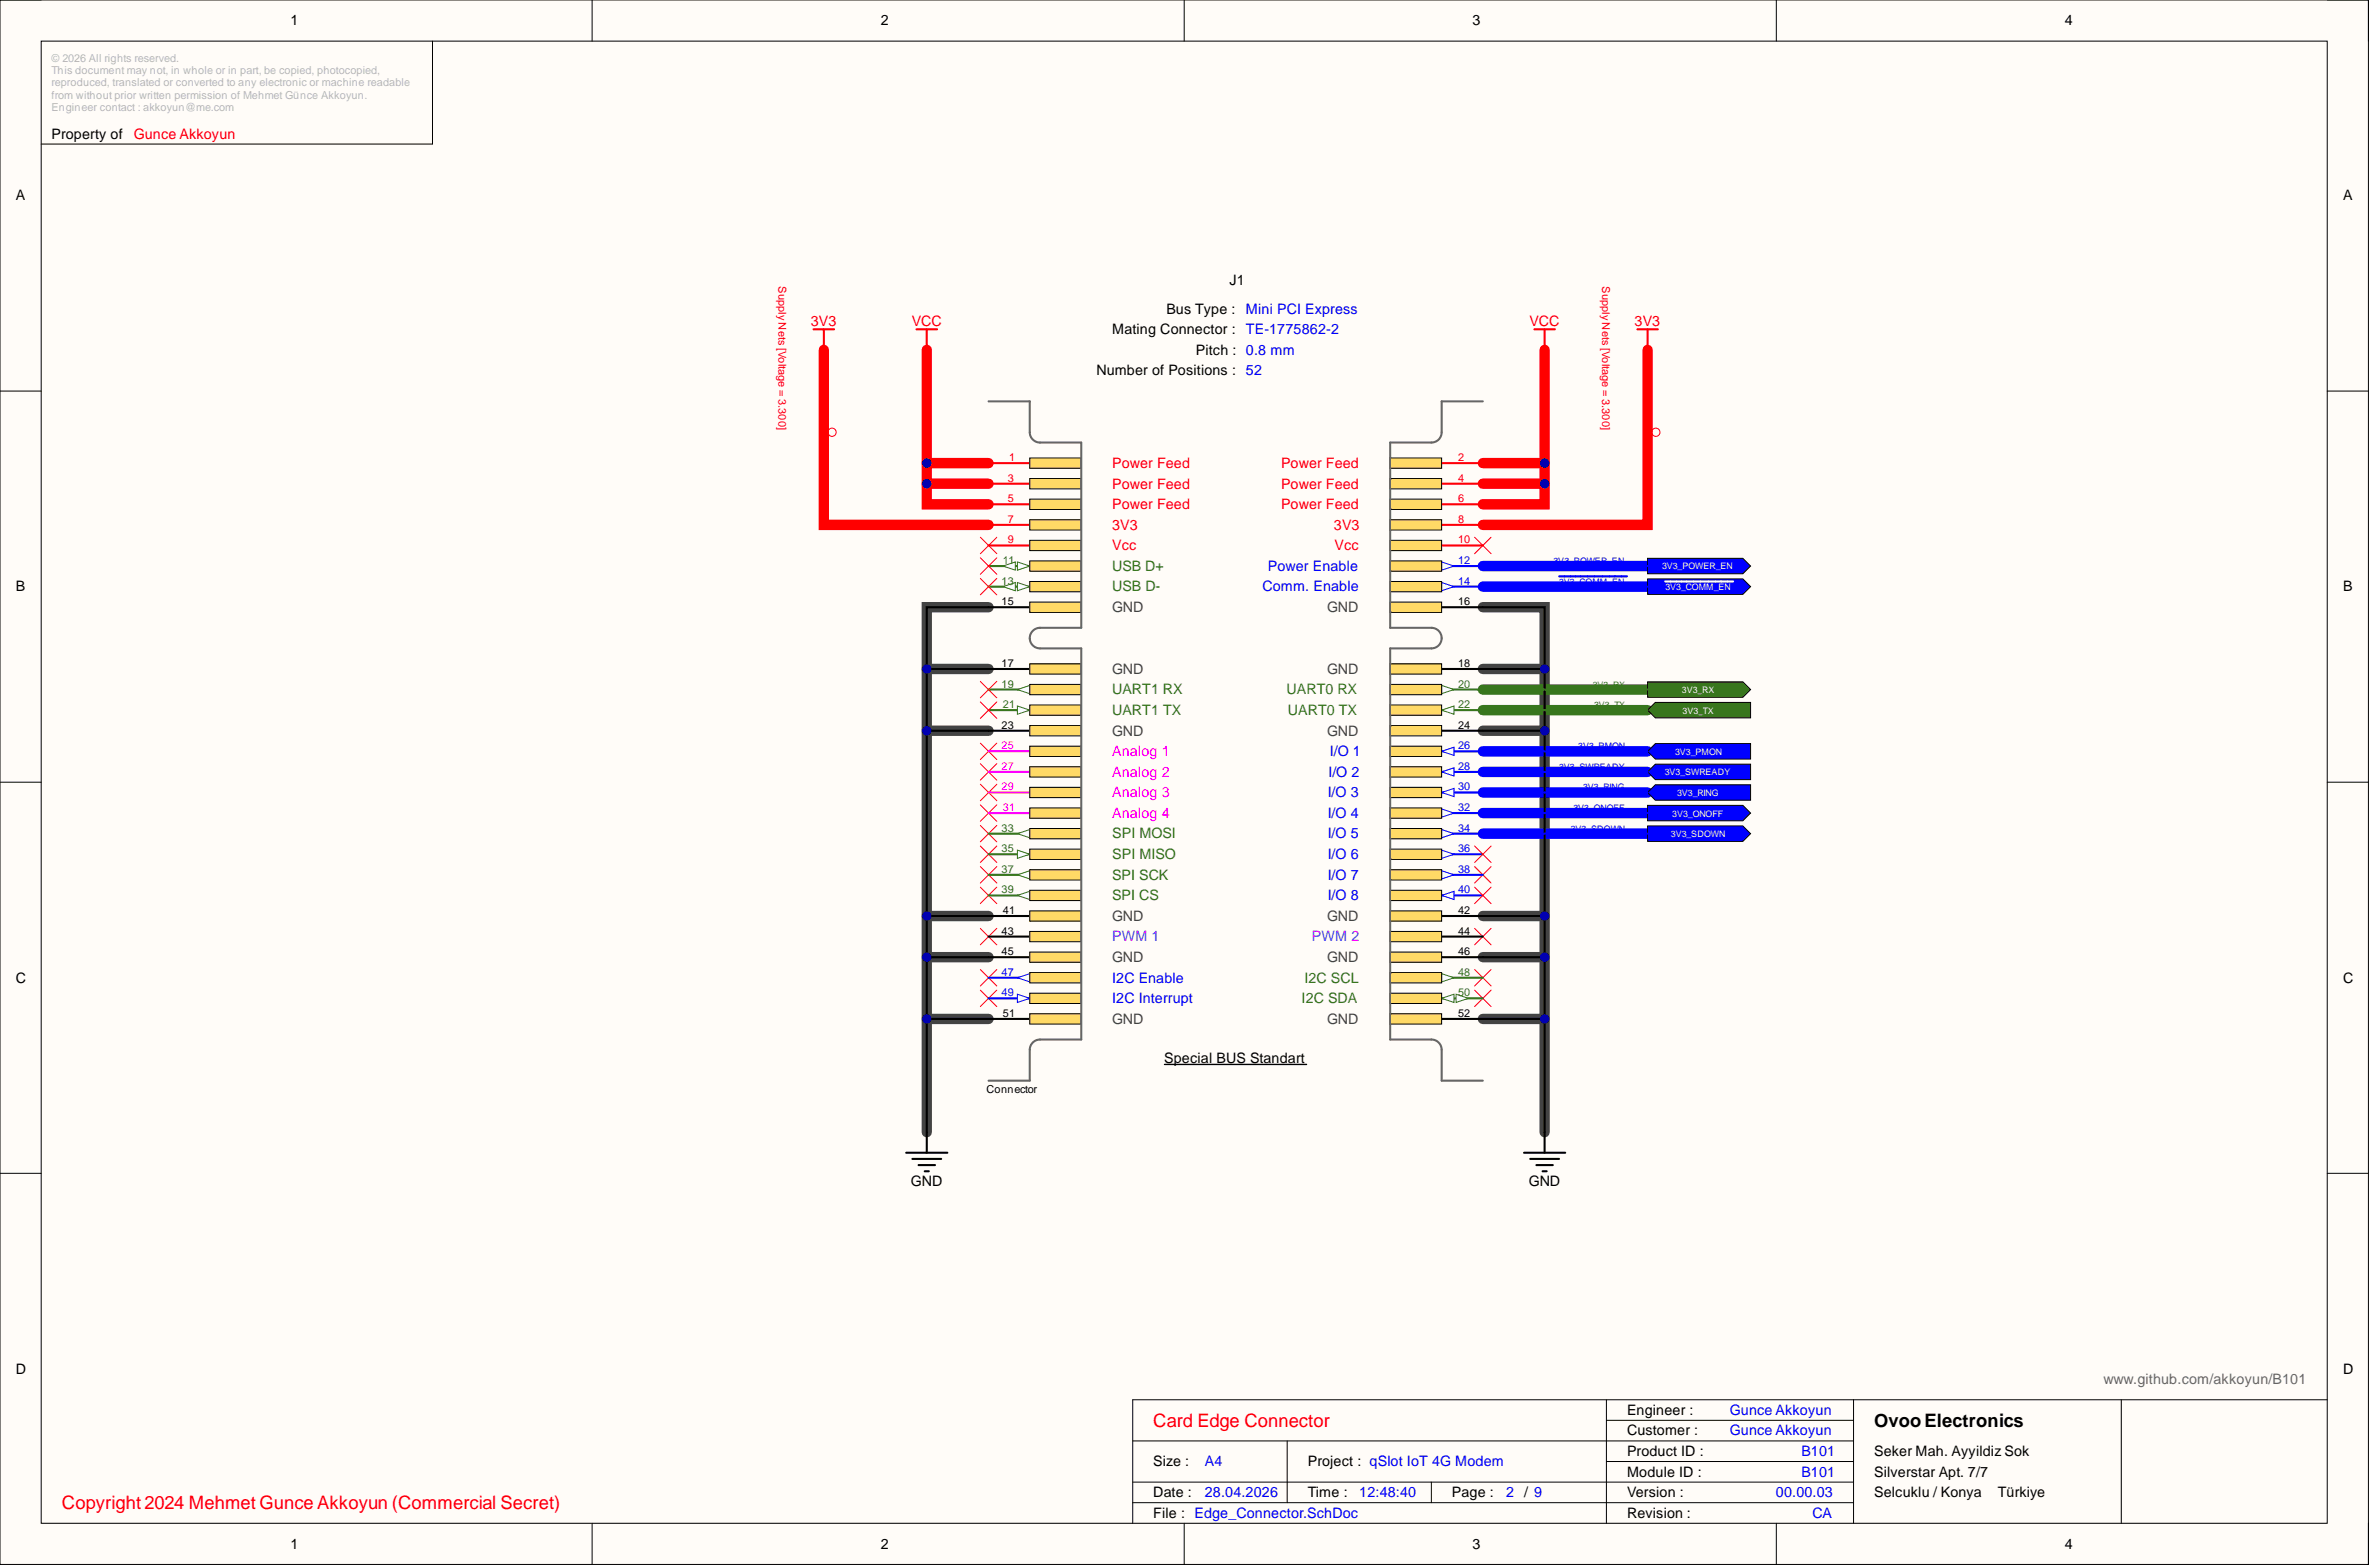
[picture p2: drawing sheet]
<svg xmlns="http://www.w3.org/2000/svg" width="292mm" height="193mm" viewBox="0 0 292 193" stroke-linecap="round" stroke-linejoin="round" font-family="sans-serif">
<defs><g id="words">
<g font-size="2.3" fill="#f00">
<text x="142.1" y="175.7">Card Edge Connector</text>
<text x="7.6" y="185.8">Copyright 2024 Mehmet Gunce Akkoyun (Commercial Secret)</text>
</g>
<text font-size="2.3" x="230.9" y="175.7">OvooElectronics</text>
<g font-size="1.8">
<text x="35.8" y="3.1">1</text>
<text x="108.5" y="3.1">2</text>
<text x="181.4" y="3.1">3</text>
<text x="254.4" y="3.1">4</text>
<text x="6.3" y="17.1">Property of</text>
<text x="1.9" y="24.7">A</text>
<text x="288.7" y="24.7">A</text>
<text x="151.5" y="35.1">J1</text>
<text x="137" y="41.1">Mating Connector :</text>
<text x="143.7" y="38.6">Bus Type :</text>
<text x="135.1" y="46.2">Number of Positions : 52</text>
<text x="147.3" y="43.7">Pitch : 0.8 mm</text>
<text x="1.9" y="72.8">B</text>
<text x="288.7" y="72.8">B</text>
<text x="1.9" y="121">C</text>
<text x="288.7" y="121">C</text>
<text x="143.4" y="130.9">Special BUS Standart</text>
<text x="112.2" y="146.1">GND</text>
<text x="188.3" y="146.1">GND</text>
<text x="1.9" y="169.2">D</text>
<text x="288.7" y="169.2">D</text>
<text x="200.4" y="174.2">Engineer :</text>
<text x="200.4" y="176.8">Customer :</text>
<text x="200.4" y="179.3">Product ID :</text>
<text x="230.9" y="179.3">Seker Mah. Ayyildiz Sok</text>
<text x="142.1" y="184.4">Date :</text>
<text x="142.1" y="180.6">Size :</text>
<text x="161.1" y="184.4">Time :</text>
<text x="161.1" y="180.6">Project : qSlot IoT 4G Modem</text>
<text x="178.9" y="184.4">Page :</text>
<text x="200.4" y="181.8">Module ID :</text>
<text x="200.4" y="184.4">Version :</text>
<text x="230.9" y="181.8">Silverstar Apt. 7/7</text>
<text x="230.9" y="184.4">Selcuklu / Konya</text>
<text x="246.1" y="184.4">Türkiye</text>
<text x="35.8" y="190.7">1</text>
<text x="108.5" y="190.7">2</text>
<text x="142.1" y="186.9">File : Edge_Connector.SchDoc</text>
<text x="181.4" y="190.7">3</text>
<text x="200.4" y="186.9">Revision :</text>
<text x="254.4" y="190.7">4</text>
</g>
<g font-size="1.8" fill="#f00">
<text x="16.5" y="17.1">Gunce Akkoyun</text>
<text x="99.9" y="40.1">3V3</text>
<text x="112.3" y="40.1">VCC</text>
<text x="188.4" y="40.1">VCC</text>
<text x="201.4" y="40.1">3V3</text>
<text x="137" y="57.6">Power Feed</text>
<text x="157.8" y="57.6">Power Feed</text>
<text x="137" y="60.2">Power Feed</text>
<text x="137" y="62.7">Power Feed</text>
<text x="137" y="65.2">3V3</text>
<text x="157.8" y="60.2">Power Feed</text>
<text x="157.8" y="62.7">Power Feed</text>
<text x="164.3" y="65.2">3V3</text>
<text x="137" y="67.8">Vcc</text>
<text x="164.4" y="67.8">Vcc</text>
</g>
<g font-size="1.8" fill="#00f">
<text x="153.5" y="38.6">Mini PCI Express</text>
<text x="153.5" y="41.1">TE-1775862-2</text>
<text x="156.2" y="70.3">Power Enable</text>
<text x="155.5" y="72.8">Comm. Enable</text>
<text x="163.7" y="95.6">I/O 2</text>
<text x="163.8" y="93.1">I/O 1</text>
<text x="163.6" y="98.2">I/O 3</text>
<text x="163.6" y="100.7">I/O 4</text>
<text x="163.6" y="103.3">I/O 5</text>
<text x="163.6" y="105.8">I/O 6</text>
<text x="163.6" y="108.3">I/O 7</text>
<text x="163.6" y="110.9">I/O 8</text>
<text x="137" y="121">I2C Enable</text>
<text x="137" y="123.5">I2C Interrupt</text>
<text x="213.1" y="174.2">Gunce Akkoyun</text>
<text x="213.1" y="176.8">Gunce Akkoyun</text>
<text x="221.9" y="179.3">B101</text>
<text x="148.4" y="184.4">28.04.2026</text>
<text x="148.4" y="180.6">A4</text>
<text x="167.5" y="184.4">12:48:40</text>
<text x="185.6" y="184.4">2 / 9</text>
<text x="218.8" y="184.4">00.00.03</text>
<text x="221.9" y="181.8">B101</text>
<text x="223.3" y="186.9">CA</text>
</g>
<g font-size="1.8" fill="#38761d">
<text x="137" y="70.3">USB D+</text>
<text x="137" y="72.8">USB D-</text>
<text x="137" y="85.5">UART1 RX</text>
<text x="137" y="88">UART1 TX</text>
<text x="158.5" y="85.5">UART0 RX</text>
<text x="158.7" y="88">UART0 TX</text>
<text x="137" y="105.8">SPI MISO</text>
<text x="137" y="103.3">SPI MOSI</text>
<text x="137" y="110.9">SPI CS</text>
<text x="137" y="108.3">SPI SCK</text>
<text x="160.4" y="123.5">I2C SDA</text>
<text x="160.7" y="121">I2C SCL</text>
</g>
<g font-size="1.8" fill="#434343">
<text x="137" y="75.4">GND</text>
<text x="163.5" y="75.4">GND</text>
<text x="137" y="83">GND</text>
<text x="163.5" y="83">GND</text>
<text x="137" y="90.6">GND</text>
<text x="163.5" y="90.6">GND</text>
<text x="137" y="113.4">GND</text>
<text x="163.5" y="113.4">GND</text>
<text x="137" y="118.5">GND</text>
<text x="163.5" y="118.5">GND</text>
<text x="137" y="126.1">GND</text>
<text x="163.5" y="126.1">GND</text>
</g>
<g font-size="1.8" fill="#f0f">
<text x="137" y="93.1">Analog 1</text>
<text x="137" y="95.6">Analog 2</text>
<text x="137" y="98.2">Analog 3</text>
<text x="137" y="100.7">Analog 4</text>
</g>
<g font-size="1.8" fill="#90f">
<text x="137" y="115.9">PWM 1</text>
<text x="161.6" y="115.9">PWM 2</text>
</g>
<text font-size="1.8" fill="#666" x="259.1" y="170.4">www.github.com/akkoyun/B101</text>
<g font-size="1.4" fill="#b7b7b7">
<text x="6.3" y="7.6">© 2026 All rights reserved.</text>
<text x="6.3" y="9.1">This document may not, in whole or in part, be copied, photocopied,</text>
<text x="6.3" y="10.6">reproduced, translated or converted to any electronic or machine readable</text>
<text x="6.3" y="12.2">from without prior written permission of Mehmet Günce Akkoyun.</text>
<text x="6.3" y="13.7">Engineer contact : akkoyun@me.com</text>
</g>
<g font-size="1.4" fill="#f00">
<text x="124.2" y="59.3">3</text>
<text x="124.3" y="56.8">1</text>
<text x="179.6" y="56.8">2</text>
<text x="179.6" y="59.3">4</text>
<text x="124.2" y="61.8">5</text>
<text x="124.2" y="64.4">7</text>
<text x="179.6" y="61.8">6</text>
<text x="179.6" y="64.4">8</text>
<text x="124.2" y="66.9">9</text>
<text x="179.6" y="66.9">10</text>
</g>
<g font-size="1.4" fill="#38761d">
<text x="123.4" y="72">13</text>
<text x="123.6" y="69.5">11</text>
<text x="123.4" y="84.7">19</text>
<text x="123.6" y="87.2">21</text>
<text x="179.6" y="84.7">20</text>
<text x="179.6" y="87.2">22</text>
<text x="123.4" y="104.9">35</text>
<text x="123.4" y="107.5">37</text>
<text x="123.4" y="102.4">33</text>
<text x="123.4" y="110">39</text>
<text x="179.6" y="120.2">48</text>
<text x="179.6" y="122.7">50</text>
</g>
<g font-size="1.4" fill="#00f">
<text x="179.6" y="69.5">12</text>
<text x="179.6" y="72">14</text>
<text x="179.6" y="94.8">28</text>
<text x="179.6" y="92.3">26</text>
<text x="179.6" y="99.9">32</text>
<text x="179.6" y="97.3">30</text>
<text x="179.6" y="104.9">36</text>
<text x="179.6" y="102.4">34</text>
<text x="179.6" y="107.5">38</text>
<text x="179.6" y="110">40</text>
<text x="123.4" y="120.2">47</text>
<text x="123.4" y="122.7">49</text>
</g>
<g font-size="1.4">
<text x="123.4" y="74.5">15</text>
<text x="179.6" y="74.5">16</text>
<text x="123.4" y="82.1">17</text>
<text x="179.6" y="82.1">18</text>
<text x="123.4" y="89.7">23</text>
<text x="179.6" y="89.7">24</text>
<text x="123.6" y="112.5">41</text>
<text x="179.6" y="112.5">42</text>
<text x="123.4" y="117.6">45</text>
<text x="123.4" y="115.1">43</text>
<text x="179.6" y="115.1">44</text>
<text x="179.6" y="117.6">46</text>
<text x="123.6" y="125.2">51</text>
<text x="179.6" y="125.2">52</text>
<text x="121.5" y="134.6">Connector</text>
</g>
<g font-size="1.4" fill="#f0f">
<text x="123.4" y="94.8">27</text>
<text x="123.4" y="92.3">25</text>
<text x="123.4" y="97.3">29</text>
<text x="123.6" y="99.9">31</text>
</g>
<g font-size="1.3" fill="#f00">
<text x="95.9" y="35.2" transform="rotate(90 95.9 35.2)">Supply Nets [Voltage = 3.300]</text>
<text x="197.4" y="35.2" transform="rotate(90 197.4 35.2)">Supply Nets [Voltage = 3.300]</text>
</g>
<g font-size="1.1" fill="#00f">
<text x="191.4" y="69.5">3V3_POWER_EN</text>
<text x="192.1" y="72">3V3_COMM_EN</text>
<text x="192.1" y="94.8">3V3_SWREADY</text>
<text x="194.4" y="92.3">3V3_PMON</text>
<text x="193.8" y="99.9">3V3_ONOFF</text>
<text x="195" y="97.3">3V3_RING</text>
<text x="193.5" y="102.4">3V3_SDOWN</text>
</g>
<g font-size="1.1" fill="#fff">
<text x="204.8" y="70.1">3V3_POWER_EN</text>
<text x="205.2" y="72.7">3V3_COMM_EN</text>
<text x="207.2" y="85.3">3V3_RX</text>
<text x="207.3" y="87.9">3V3_TX</text>
<text x="205.1" y="95.5">3V3_SWREADY</text>
<text x="206.4" y="92.9">3V3_PMON</text>
<text x="206" y="100.5">3V3_ONOFF</text>
<text x="206.6" y="98">3V3_RING</text>
<text x="205.9" y="103.1">3V3_SDOWN</text>
</g>
<g font-size="1.1" fill="#38761d">
<text x="196.2" y="84.7">3V3_RX</text>
<text x="196.4" y="87.2">3V3_TX</text>
</g>
</g></defs>
<path d="M0 0h291.8v192.7h-291.8z" fill-rule="evenodd" fill="#fffcf8"/>
<path d="M0 0h291.8v192.7h-291.8z" fill="none" stroke="#000" stroke-width=".12"/>
<path d="M5.1 5.1h281.6v182.5h-281.6z" fill-rule="evenodd" fill="#fffcf8"/>
<g fill="none" stroke="#000" stroke-width=".12">
<path d="M0 0h5.1M72.9 0v5.1M145.9 0v5.1M218.8 0v5.1M286.7 0h5.1v5.1M5.1 5.1h281.6v182.5h-281.6zM53.3 5.1v12.6h-48.2M0 48.2h5.1M286.7 48.2h5.1M0 96.3h5.1M286.7 96.3h5.1M0 144.5h5.1"/>
<path d="M286.7 144.5h5.1M139.5 177.4h88.9M158.6 177.4v7.7M197.9 174.9h30.5M197.9 180h30.5M197.9 172.4v15.2M228.4 172.4v15.2M261.3 172.4v15.2M286.7 172.4h-147.2v15.2M72.9 187.6v5.1M139.5 182.5h88.9M139.5 185.1h88.9"/>
<path d="M145.9 187.6v5.1M176.3 182.5v2.6M218.8 187.6v5.1M291.8 187.6v5.1"/>
</g>
<path d="M121.8 74.8h-7.6v64.6M182.7 74.8h7.6v64.6M114.2 82.4h7.6M114.2 90h7.6M182.7 82.4h7.6M182.7 90h7.6M114.2 112.8h7.6M114.2 117.9h7.6M182.7 112.8h7.6M182.7 117.9h7.6M114.2 125.5h7.6M182.7 125.5h7.6" fill="none" stroke="#434343" stroke-width="1.3"/>
<path d="M101.5 43.1v21.5h20.3M114.2 43.1v19h7.6M114.2 59.6h7.6M114.2 57h7.6M182.7 59.6h7.6M182.7 57h7.6M190.3 43.1v19h-7.6M203 43.1v21.5h-20.3" fill="none" stroke="#f00" stroke-width="1.3"/>
<path d="M182.7 69.7h20.3M182.7 72.2h20.3M182.7 92.5h20.3M182.7 95.1h20.3M182.7 97.6h20.3M182.7 100.1h20.3M182.7 102.7h20.3" fill="none" stroke="#00f" stroke-width="1.3"/>
<path d="M182.7 84.9h20.3M182.7 87.5h20.3" fill="none" stroke="#38761d" stroke-width="1.3"/>
<g fill="none" stroke="#f00" stroke-width=".12">
<path d="M120.8 99.1l2 2M120.8 96.6l2 2M120.8 94l2 2.1M120.8 91.5l2 2M122.8 99.1l-2 2M122.8 96.6l-2 2M122.8 94l-2 2.1M122.8 91.5l-2 2M120.8 119.4l2 2M120.8 114.3l2 2.1M120.8 109.3l2 2M120.8 106.7l2 2"/>
<path d="M120.8 104.2l2 2M120.8 101.6l2 2.1M122.8 119.4l-2 2M122.8 114.3l-2 2.1M122.8 109.3l-2 2M122.8 106.7l-2 2M122.8 104.2l-2 2M122.8 101.6l-2 2.1M181.7 119.4l2 2M181.7 114.3l2 2.1M183.7 119.4l-2 2M183.7 114.3l-2 2.1"/>
<path d="M120.8 121.9l2 2.1M122.8 121.9l-2 2.1M181.7 121.9l2 2.1M183.7 121.9l-2 2.1"/>
</g>
<path d="M112.9 40.6h2.5M114.2 40.6v2.5M189 40.6h2.6M190.3 40.6v2.5" fill="none" stroke="#f00" stroke-width=".25"/>
<path d="M203 68.8h11.7l1 .9-1 1h-11.7z" fill-rule="evenodd" fill="#00f"/>
<path d="M203 68.8h11.7l1 .9-1 1h-11.7z" fill="none" stroke="#000" stroke-width=".12"/>
<path d="M181.7 106.7l2 2M183.7 106.7l-2 2" fill="none" stroke="#f00" stroke-width=".12"/>
<path d="M114.2 139.4v2.6M190.3 139.4v2.6M111.6 142h5.1M112.4 142.7h3.6M113.2 143.5h2M113.9 144.2h.5M187.8 142h5M188.5 142.7h3.6M189.3 143.5h2M190 144.2h.5" fill="none" stroke="#000" stroke-width=".25"/>
<path d="M121.8 57h5.1" fill="none" stroke="#f00" stroke-width=".25"/>
<path d="M126.9 56.4h6.3v1.3h-6.3z" fill-rule="evenodd" fill="#ffd966"/>
<path d="M126.9 56.4h6.3v1.3h-6.3z" fill="none" stroke="#000" stroke-width=".12"/>
<path d="M121.8 125.5h5.1" fill="none" stroke="#000" stroke-width=".25"/>
<path d="M121.8 95.1h5.1" fill="none" stroke="#f0f" stroke-width=".25"/>
<path d="M121.8 87.5h5.1" fill="none" stroke="#38761d" stroke-width=".25"/>
<path d="M125.3 86.9l1.6 .6-1.6 .5z" fill="#f8fcff"/>
<path d="M125.3 86.9l1.6 .6-1.6 .5z" fill="none" stroke="#38761d" stroke-width=".12"/>
<path d="M121.8 105.2h5.1" fill="none" stroke="#38761d" stroke-width=".25"/>
<path d="M125.3 104.7l1.6 .5-1.6 .5z" fill="#f8fcff"/>
<path d="M125.3 104.7l1.6 .5-1.6 .5z" fill="none" stroke="#38761d" stroke-width=".12"/>
<path d="M121.8 110.3h5.1" fill="none" stroke="#38761d" stroke-width=".25"/>
<path d="M125.3 110.3l1.6-.5v1z" fill="#f8fcff"/>
<path d="M125.3 110.3l1.6-.5v1z" fill="none" stroke="#38761d" stroke-width=".12"/>
<path d="M121.8 67.2h5.1M121.8 62.1h5.1" fill="none" stroke="#f00" stroke-width=".25"/>
<path d="M121.8 97.6h5.1" fill="none" stroke="#f0f" stroke-width=".25"/>
<path d="M121.8 107.7h5.1" fill="none" stroke="#38761d" stroke-width=".25"/>
<path d="M125.3 107.7l1.6-.5v1z" fill="#f8fcff"/>
<path d="M125.3 107.7l1.6-.5v1z" fill="none" stroke="#38761d" stroke-width=".12"/>
<path d="M121.8 102.7h5.1" fill="none" stroke="#38761d" stroke-width=".25"/>
<path d="M125.3 102.7l1.6-.5v1z" fill="#f8fcff"/>
<path d="M125.3 102.7l1.6-.5v1z" fill="none" stroke="#38761d" stroke-width=".12"/>
<path d="M121.8 74.8h5.1" fill="none" stroke="#000" stroke-width=".25"/>
<path d="M121.8 84.9h5.1" fill="none" stroke="#38761d" stroke-width=".25"/>
<path d="M125.3 84.9l1.6-.5v1z" fill="#f8fcff"/>
<path d="M125.3 84.9l1.6-.5v1z" fill="none" stroke="#38761d" stroke-width=".12"/>
<path d="M121.8 64.6h5.1" fill="none" stroke="#f00" stroke-width=".25"/>
<path d="M121.8 82.4h5.1M121.8 117.9h5.1M121.8 112.8h5.1" fill="none" stroke="#000" stroke-width=".25"/>
<path d="M121.8 92.5h5.1M121.8 100.1h5.1" fill="none" stroke="#f0f" stroke-width=".25"/>
<path d="M121.8 120.4h5.1" fill="none" stroke="#00f" stroke-width=".25"/>
<path d="M125.3 120.4l1.6-.5v1z" fill="#f8fcff"/>
<path d="M125.3 120.4l1.6-.5v1z" fill="none" stroke="#00f" stroke-width=".12"/>
<path d="M121.8 115.3h5.1" fill="none" stroke="#000" stroke-width=".25"/>
<path d="M121.8 69.7h5.1" fill="none" stroke="#38761d" stroke-width=".25"/>
<path d="M125.3 69.2l1.6 .5-1.6 .5z" fill="#f8fcff"/>
<path d="M125.3 69.2l1.6 .5-1.6 .5z" fill="none" stroke="#38761d" stroke-width=".12"/>
<path d="M123.6 69.7l1.5-.5v1z" fill="#f8fcff"/>
<path d="M123.6 69.7l1.5-.5v1z" fill="none" stroke="#38761d" stroke-width=".12"/>
<path d="M121.8 90h5.1" fill="none" stroke="#000" stroke-width=".25"/>
<path d="M121.8 72.2h5.1" fill="none" stroke="#38761d" stroke-width=".25"/>
<path d="M125.3 71.7l1.6 .5-1.6 .5z" fill="#f8fcff"/>
<path d="M125.3 71.7l1.6 .5-1.6 .5z" fill="none" stroke="#38761d" stroke-width=".12"/>
<path d="M123.6 72.2l1.5-.5v1z" fill="#f8fcff"/>
<path d="M123.6 72.2l1.5-.5v1z" fill="none" stroke="#38761d" stroke-width=".12"/>
<path d="M121.8 59.6h5.1" fill="none" stroke="#f00" stroke-width=".25"/>
<path d="M121.8 122.9h5.1" fill="none" stroke="#00f" stroke-width=".25"/>
<path d="M125.3 122.4l1.6 .5-1.6 .5z" fill="#f8fcff"/>
<path d="M125.3 122.4l1.6 .5-1.6 .5z" fill="none" stroke="#00f" stroke-width=".12"/>
<path d="M121.8 49.4h5.1v3.8a1.27 1.27 0 0 0 1.2 1.3h5.1" fill="none" stroke="#666" stroke-width=".25"/>
<path d="M126.9 58.9h6.3v1.3h-6.3z" fill-rule="evenodd" fill="#ffd966"/>
<path d="M126.9 58.9h6.3v1.3h-6.3z" fill="none" stroke="#000" stroke-width=".12"/>
<path d="M126.9 61.5h6.3v1.2h-6.3z" fill-rule="evenodd" fill="#ffd966"/>
<path d="M126.9 61.5h6.3v1.2h-6.3z" fill="none" stroke="#000" stroke-width=".12"/>
<path d="M126.9 64h6.3v1.3h-6.3z" fill-rule="evenodd" fill="#ffd966"/>
<path d="M126.9 64h6.3v1.3h-6.3z" fill="none" stroke="#000" stroke-width=".12"/>
<path d="M126.9 66.5h6.3v1.3h-6.3z" fill-rule="evenodd" fill="#ffd966"/>
<path d="M126.9 66.5h6.3v1.3h-6.3z" fill="none" stroke="#000" stroke-width=".12"/>
<path d="M126.9 69.1h6.3v1.2h-6.3z" fill-rule="evenodd" fill="#ffd966"/>
<path d="M126.9 69.1h6.3v1.2h-6.3z" fill="none" stroke="#000" stroke-width=".12"/>
<path d="M126.9 71.6h6.3v1.3h-6.3z" fill-rule="evenodd" fill="#ffd966"/>
<path d="M126.9 71.6h6.3v1.3h-6.3z" fill="none" stroke="#000" stroke-width=".12"/>
<path d="M126.9 74.1h6.3v1.3h-6.3z" fill-rule="evenodd" fill="#ffd966"/>
<path d="M126.9 74.1h6.3v1.3h-6.3z" fill="none" stroke="#000" stroke-width=".12"/>
<path d="M133.2 54.5v22.8h-5.1a1.27 1.27 0 0 0-1.2 1.3 1.27 1.27 0 0 0 1.2 1.2h5.1" fill="none" stroke="#666" stroke-width=".25"/>
<path d="M126.9 81.7h6.3v1.3h-6.3z" fill-rule="evenodd" fill="#ffd966"/>
<path d="M126.9 81.7h6.3v1.3h-6.3z" fill="none" stroke="#000" stroke-width=".12"/>
<path d="M126.9 84.3h6.3v1.3h-6.3z" fill-rule="evenodd" fill="#ffd966"/>
<path d="M126.9 84.3h6.3v1.3h-6.3z" fill="none" stroke="#000" stroke-width=".12"/>
<path d="M126.9 86.8h6.3v1.3h-6.3z" fill-rule="evenodd" fill="#ffd966"/>
<path d="M126.9 86.8h6.3v1.3h-6.3z" fill="none" stroke="#000" stroke-width=".12"/>
<path d="M126.9 89.4h6.3v1.2h-6.3z" fill-rule="evenodd" fill="#ffd966"/>
<path d="M126.9 89.4h6.3v1.2h-6.3z" fill="none" stroke="#000" stroke-width=".12"/>
<path d="M126.9 91.9h6.3v1.3h-6.3z" fill-rule="evenodd" fill="#ffd966"/>
<path d="M126.9 91.9h6.3v1.3h-6.3z" fill="none" stroke="#000" stroke-width=".12"/>
<path d="M126.9 94.4h6.3v1.3h-6.3z" fill-rule="evenodd" fill="#ffd966"/>
<path d="M126.9 94.4h6.3v1.3h-6.3z" fill="none" stroke="#000" stroke-width=".12"/>
<path d="M126.9 97h6.3v1.2h-6.3z" fill-rule="evenodd" fill="#ffd966"/>
<path d="M126.9 97h6.3v1.2h-6.3z" fill="none" stroke="#000" stroke-width=".12"/>
<path d="M126.9 99.5h6.3v1.3h-6.3z" fill-rule="evenodd" fill="#ffd966"/>
<path d="M126.9 99.5h6.3v1.3h-6.3z" fill="none" stroke="#000" stroke-width=".12"/>
<path d="M126.9 102h6.3v1.3h-6.3z" fill-rule="evenodd" fill="#ffd966"/>
<path d="M126.9 102h6.3v1.3h-6.3z" fill="none" stroke="#000" stroke-width=".12"/>
<path d="M126.9 104.6h6.3v1.2h-6.3z" fill-rule="evenodd" fill="#ffd966"/>
<path d="M126.9 104.6h6.3v1.2h-6.3z" fill="none" stroke="#000" stroke-width=".12"/>
<path d="M126.9 107.1h6.3v1.3h-6.3z" fill-rule="evenodd" fill="#ffd966"/>
<path d="M126.9 107.1h6.3v1.3h-6.3z" fill="none" stroke="#000" stroke-width=".12"/>
<path d="M126.9 109.6h6.3v1.3h-6.3z" fill-rule="evenodd" fill="#ffd966"/>
<path d="M126.9 109.6h6.3v1.3h-6.3z" fill="none" stroke="#000" stroke-width=".12"/>
<path d="M126.9 112.2h6.3v1.2h-6.3z" fill-rule="evenodd" fill="#ffd966"/>
<path d="M126.9 112.2h6.3v1.2h-6.3z" fill="none" stroke="#000" stroke-width=".12"/>
<path d="M126.9 114.7h6.3v1.3h-6.3z" fill-rule="evenodd" fill="#ffd966"/>
<path d="M126.9 114.7h6.3v1.3h-6.3z" fill="none" stroke="#000" stroke-width=".12"/>
<path d="M126.9 117.2h6.3v1.3h-6.3z" fill-rule="evenodd" fill="#ffd966"/>
<path d="M126.9 117.2h6.3v1.3h-6.3z" fill="none" stroke="#000" stroke-width=".12"/>
<path d="M126.9 119.8h6.3v1.2h-6.3z" fill-rule="evenodd" fill="#ffd966"/>
<path d="M126.9 119.8h6.3v1.2h-6.3z" fill="none" stroke="#000" stroke-width=".12"/>
<path d="M126.9 122.3h6.3v1.3h-6.3z" fill-rule="evenodd" fill="#ffd966"/>
<path d="M126.9 122.3h6.3v1.3h-6.3z" fill="none" stroke="#000" stroke-width=".12"/>
<path d="M133.2 128h-5.1a1.27 1.27 0 0 0-1.2 1.3v3.8h-5.1" fill="none" stroke="#666" stroke-width=".25"/>
<path d="M126.9 124.8h6.3v1.3h-6.3z" fill-rule="evenodd" fill="#ffd966"/>
<path d="M126.9 124.8h6.3v1.3h-6.3z" fill="none" stroke="#000" stroke-width=".12"/>
<path d="M133.2 79.8v48.2" fill="none" stroke="#666" stroke-width=".25"/>
<path d="M177.6 110.3h5.1" fill="none" stroke="#00f" stroke-width=".25"/>
<path d="M177.6 110.3l1.5-.5v1z" fill="#f8fcff"/>
<path d="M177.6 110.3l1.5-.5v1z" fill="none" stroke="#00f" stroke-width=".12"/>
<path d="M177.6 57h5.1M177.6 59.6h5.1M177.6 62.1h5.1M177.6 67.2h5.1" fill="none" stroke="#f00" stroke-width=".25"/>
<path d="M177.6 105.2h5.1" fill="none" stroke="#00f" stroke-width=".25"/>
<path d="M177.6 104.7l1.5 .5-1.5 .5z" fill="#f8fcff"/>
<path d="M177.6 104.7l1.5 .5-1.5 .5z" fill="none" stroke="#00f" stroke-width=".12"/>
<path d="M177.6 95.1h5.1" fill="none" stroke="#00f" stroke-width=".25"/>
<path d="M177.6 95.1l1.5-.5v1z" fill="#f8fcff"/>
<path d="M177.6 95.1l1.5-.5v1z" fill="none" stroke="#00f" stroke-width=".12"/>
<path d="M177.6 82.4h5.1" fill="none" stroke="#000" stroke-width=".25"/>
<path d="M177.6 102.7h5.1" fill="none" stroke="#00f" stroke-width=".25"/>
<path d="M177.6 102.2l1.5 .5-1.5 .5z" fill="#f8fcff"/>
<path d="M177.6 102.2l1.5 .5-1.5 .5z" fill="none" stroke="#00f" stroke-width=".12"/>
<path d="M177.6 92.5h5.1" fill="none" stroke="#00f" stroke-width=".25"/>
<path d="M177.6 92.5l1.5-.5v1z" fill="#f8fcff"/>
<path d="M177.6 92.5l1.5-.5v1z" fill="none" stroke="#00f" stroke-width=".12"/>
<path d="M177.6 74.8h5.1M177.6 115.3h5.1" fill="none" stroke="#000" stroke-width=".25"/>
<path d="M177.6 107.7h5.1" fill="none" stroke="#00f" stroke-width=".25"/>
<path d="M177.6 107.2l1.5 .5-1.5 .5z" fill="#f8fcff"/>
<path d="M177.6 107.2l1.5 .5-1.5 .5z" fill="none" stroke="#00f" stroke-width=".12"/>
<path d="M177.6 117.9h5.1" fill="none" stroke="#000" stroke-width=".25"/>
<path d="M177.6 100.1h5.1" fill="none" stroke="#00f" stroke-width=".25"/>
<path d="M177.6 99.6l1.5 .5-1.5 .5z" fill="#f8fcff"/>
<path d="M177.6 99.6l1.5 .5-1.5 .5z" fill="none" stroke="#00f" stroke-width=".12"/>
<path d="M177.6 120.4h5.1" fill="none" stroke="#38761d" stroke-width=".25"/>
<path d="M177.6 119.9l1.5 .5-1.5 .5z" fill="#f8fcff"/>
<path d="M177.6 119.9l1.5 .5-1.5 .5z" fill="none" stroke="#38761d" stroke-width=".12"/>
<path d="M177.6 97.6h5.1" fill="none" stroke="#00f" stroke-width=".25"/>
<path d="M177.6 97.6l1.5-.5v1z" fill="#f8fcff"/>
<path d="M177.6 97.6l1.5-.5v1z" fill="none" stroke="#00f" stroke-width=".12"/>
<path d="M177.6 112.8h5.1" fill="none" stroke="#000" stroke-width=".25"/>
<path d="M177.6 84.9h5.1" fill="none" stroke="#38761d" stroke-width=".25"/>
<path d="M177.6 84.4l1.5 .5-1.5 .5z" fill="#f8fcff"/>
<path d="M177.6 84.4l1.5 .5-1.5 .5z" fill="none" stroke="#38761d" stroke-width=".12"/>
<path d="M177.6 87.5h5.1" fill="none" stroke="#38761d" stroke-width=".25"/>
<path d="M177.6 87.5l1.5-.6v1.1z" fill="#f8fcff"/>
<path d="M177.6 87.5l1.5-.6v1.1z" fill="none" stroke="#38761d" stroke-width=".12"/>
<path d="M177.6 69.7h5.1" fill="none" stroke="#00f" stroke-width=".25"/>
<path d="M177.6 69.2l1.5 .5-1.5 .5z" fill="#f8fcff"/>
<path d="M177.6 69.2l1.5 .5-1.5 .5z" fill="none" stroke="#00f" stroke-width=".12"/>
<path d="M177.6 90h5.1M177.6 125.5h5.1" fill="none" stroke="#000" stroke-width=".25"/>
<path d="M177.6 64.6h5.1" fill="none" stroke="#f00" stroke-width=".25"/>
<path d="M177.6 72.2h5.1" fill="none" stroke="#00f" stroke-width=".25"/>
<path d="M177.6 71.7l1.5 .5-1.5 .5z" fill="#f8fcff"/>
<path d="M177.6 71.7l1.5 .5-1.5 .5z" fill="none" stroke="#00f" stroke-width=".12"/>
<path d="M177.6 122.9h5.1" fill="none" stroke="#38761d" stroke-width=".25"/>
<path d="M177.6 122.9l1.5-.5v1z" fill="#f8fcff"/>
<path d="M177.6 122.9l1.5-.5v1z" fill="none" stroke="#38761d" stroke-width=".12"/>
<path d="M179.4 122.4l1.5 .5-1.5 .5z" fill="#f8fcff"/>
<path d="M179.4 122.4l1.5 .5-1.5 .5z" fill="none" stroke="#38761d" stroke-width=".12"/>
<path d="M171.3 56.4h6.3v1.3h-6.3z" fill-rule="evenodd" fill="#ffd966"/>
<path d="M171.3 56.4h6.3v1.3h-6.3z" fill="none" stroke="#000" stroke-width=".12"/>
<path d="M171.3 58.9h6.3v1.3h-6.3z" fill-rule="evenodd" fill="#ffd966"/>
<path d="M171.3 58.9h6.3v1.3h-6.3z" fill="none" stroke="#000" stroke-width=".12"/>
<path d="M171.3 61.5h6.3v1.2h-6.3z" fill-rule="evenodd" fill="#ffd966"/>
<path d="M171.3 61.5h6.3v1.2h-6.3z" fill="none" stroke="#000" stroke-width=".12"/>
<path d="M171.3 64h6.3v1.3h-6.3z" fill-rule="evenodd" fill="#ffd966"/>
<path d="M171.3 64h6.3v1.3h-6.3z" fill="none" stroke="#000" stroke-width=".12"/>
<path d="M171.3 66.5h6.3v1.3h-6.3z" fill-rule="evenodd" fill="#ffd966"/>
<path d="M171.3 66.5h6.3v1.3h-6.3z" fill="none" stroke="#000" stroke-width=".12"/>
<path d="M171.3 69.1h6.3v1.2h-6.3z" fill-rule="evenodd" fill="#ffd966"/>
<path d="M171.3 69.1h6.3v1.2h-6.3z" fill="none" stroke="#000" stroke-width=".12"/>
<path d="M171.3 71.6h6.3v1.3h-6.3z" fill-rule="evenodd" fill="#ffd966"/>
<path d="M171.3 71.6h6.3v1.3h-6.3z" fill="none" stroke="#000" stroke-width=".12"/>
<path d="M171.3 74.1h6.3v1.3h-6.3z" fill-rule="evenodd" fill="#ffd966"/>
<path d="M171.3 74.1h6.3v1.3h-6.3z" fill="none" stroke="#000" stroke-width=".12"/>
<path d="M171.3 81.7h6.3v1.3h-6.3z" fill-rule="evenodd" fill="#ffd966"/>
<path d="M171.3 81.7h6.3v1.3h-6.3z" fill="none" stroke="#000" stroke-width=".12"/>
<path d="M171.3 84.3h6.3v1.3h-6.3z" fill-rule="evenodd" fill="#ffd966"/>
<path d="M171.3 84.3h6.3v1.3h-6.3z" fill="none" stroke="#000" stroke-width=".12"/>
<path d="M171.3 86.8h6.3v1.3h-6.3z" fill-rule="evenodd" fill="#ffd966"/>
<path d="M171.3 86.8h6.3v1.3h-6.3z" fill="none" stroke="#000" stroke-width=".12"/>
<path d="M171.3 89.4h6.3v1.2h-6.3z" fill-rule="evenodd" fill="#ffd966"/>
<path d="M171.3 89.4h6.3v1.2h-6.3z" fill="none" stroke="#000" stroke-width=".12"/>
<path d="M171.3 91.9h6.3v1.3h-6.3z" fill-rule="evenodd" fill="#ffd966"/>
<path d="M171.3 91.9h6.3v1.3h-6.3z" fill="none" stroke="#000" stroke-width=".12"/>
<path d="M171.3 94.4h6.3v1.3h-6.3z" fill-rule="evenodd" fill="#ffd966"/>
<path d="M171.3 94.4h6.3v1.3h-6.3z" fill="none" stroke="#000" stroke-width=".12"/>
<path d="M171.3 97h6.3v1.2h-6.3z" fill-rule="evenodd" fill="#ffd966"/>
<path d="M171.3 97h6.3v1.2h-6.3z" fill="none" stroke="#000" stroke-width=".12"/>
<path d="M171.3 99.5h6.3v1.3h-6.3z" fill-rule="evenodd" fill="#ffd966"/>
<path d="M171.3 99.5h6.3v1.3h-6.3z" fill="none" stroke="#000" stroke-width=".12"/>
<path d="M171.3 102h6.3v1.3h-6.3z" fill-rule="evenodd" fill="#ffd966"/>
<path d="M171.3 102h6.3v1.3h-6.3z" fill="none" stroke="#000" stroke-width=".12"/>
<path d="M171.3 104.6h6.3v1.2h-6.3z" fill-rule="evenodd" fill="#ffd966"/>
<path d="M171.3 104.6h6.3v1.2h-6.3z" fill="none" stroke="#000" stroke-width=".12"/>
<path d="M171.3 107.1h6.3v1.3h-6.3z" fill-rule="evenodd" fill="#ffd966"/>
<path d="M171.3 107.1h6.3v1.3h-6.3z" fill="none" stroke="#000" stroke-width=".12"/>
<path d="M171.3 109.6h6.3v1.3h-6.3z" fill-rule="evenodd" fill="#ffd966"/>
<path d="M171.3 109.6h6.3v1.3h-6.3z" fill="none" stroke="#000" stroke-width=".12"/>
<path d="M171.3 112.2h6.3v1.2h-6.3z" fill-rule="evenodd" fill="#ffd966"/>
<path d="M171.3 112.2h6.3v1.2h-6.3z" fill="none" stroke="#000" stroke-width=".12"/>
<path d="M171.3 114.7h6.3v1.3h-6.3z" fill-rule="evenodd" fill="#ffd966"/>
<path d="M171.3 114.7h6.3v1.3h-6.3z" fill="none" stroke="#000" stroke-width=".12"/>
<path d="M171.3 117.2h6.3v1.3h-6.3z" fill-rule="evenodd" fill="#ffd966"/>
<path d="M171.3 117.2h6.3v1.3h-6.3z" fill="none" stroke="#000" stroke-width=".12"/>
<path d="M171.3 119.8h6.3v1.2h-6.3z" fill-rule="evenodd" fill="#ffd966"/>
<path d="M171.3 119.8h6.3v1.2h-6.3z" fill="none" stroke="#000" stroke-width=".12"/>
<path d="M171.3 122.3h6.3v1.3h-6.3z" fill-rule="evenodd" fill="#ffd966"/>
<path d="M171.3 122.3h6.3v1.3h-6.3z" fill="none" stroke="#000" stroke-width=".12"/>
<path d="M171.3 124.8h6.3v1.3h-6.3z" fill-rule="evenodd" fill="#ffd966"/>
<path d="M171.3 124.8h6.3v1.3h-6.3z" fill="none" stroke="#000" stroke-width=".12"/>
<path d="M182.7 49.4h-5.1v3.8a1.26 1.26 0 0 1-1.3 1.3h-5v22.8h5a1.27 1.27 0 0 1 1.3 1.3 1.27 1.27 0 0 1-1.3 1.2h-5v48.2h5a1.26 1.26 0 0 1 1.3 1.3v3.8h5.1" fill="none" stroke="#666" stroke-width=".25"/>
<path d="M143.5 131.1h17.5" fill="none" stroke="#000" stroke-width=".17"/>
<path d="M100.2 40.6h2.6M101.5 40.6v2.5M201.7 40.6h2.5M203 40.6v2.5" fill="none" stroke="#f00" stroke-width=".25"/>
<path d="M203 71.3h11.7l1 .9-1 1h-11.7z" fill-rule="evenodd" fill="#00f"/>
<path d="M203 71.3h11.7l1 .9-1 1h-11.7z" fill="none" stroke="#000" stroke-width=".12"/>
<path d="M205.1 71.6h8.4" fill="none" stroke="#fff" stroke-width=".25"/>
<path d="M181.7 104.2l2 2M181.7 109.3l2 2M183.7 104.2l-2 2M183.7 109.3l-2 2" fill="none" stroke="#f00" stroke-width=".12"/>
<path d="M203 99.2h11.7l1 .9-1 1h-11.7z" fill-rule="evenodd" fill="#00f"/>
<path d="M203 99.2h11.7l1 .9-1 1h-11.7z" fill="none" stroke="#000" stroke-width=".12"/>
<path d="M203 101.7h11.7l1 1-1 .9h-11.7z" fill-rule="evenodd" fill="#00f"/>
<path d="M203 101.7h11.7l1 1-1 .9h-11.7z" fill="none" stroke="#000" stroke-width=".12"/>
<path d="M203 92.5l.9-.9h11.8v1.9h-11.8z" fill-rule="evenodd" fill="#00f"/>
<path d="M203 92.5l.9-.9h11.8v1.9h-11.8z" fill="none" stroke="#000" stroke-width=".12"/>
<path d="M203 95.1l.9-1h11.8v1.9h-11.8z" fill-rule="evenodd" fill="#00f"/>
<path d="M203 95.1l.9-1h11.8v1.9h-11.8z" fill="none" stroke="#000" stroke-width=".12"/>
<path d="M203 97.6l.9-1h11.8v1.9h-11.8z" fill-rule="evenodd" fill="#00f"/>
<path d="M203 97.6l.9-1h11.8v1.9h-11.8z" fill="none" stroke="#000" stroke-width=".12"/>
<path d="M203 87.5l.9-1h11.8v1.9h-11.8z" fill-rule="evenodd" fill="#38761d"/>
<path d="M203 87.5l.9-1h11.8v1.9h-11.8z" fill="none" stroke="#000" stroke-width=".12"/>
<path d="M203 84h11.7l1 .9-1 1h-11.7z" fill-rule="evenodd" fill="#38761d"/>
<path d="M203 84h11.7l1 .9-1 1h-11.7z" fill="none" stroke="#000" stroke-width=".12"/>
<path d="M192.1 71h8.3" fill="none" stroke="#00f" stroke-width=".25"/>
<g fill="none" stroke="#f00" stroke-width=".12">
<path d="M101.5 53.2h.5M203 53.2h.5M181.7 66.2l2 2M183.7 66.2l-2 2"/>
<circle cx="102.5" cy="53.2" r=".51"/>
<circle cx="204" cy="53.2" r=".51"/>
</g>
<path d="M121.8 74.8h-7.6v64.6" fill="none" stroke="#000" stroke-width=".25"/>
<circle cx="114.2" cy="125.5" r=".51" fill="#000080"/>
<circle cx="114.2" cy="125.5" r=".51" fill="none" stroke="#000080" stroke-width=".12"/>
<circle cx="114.2" cy="117.9" r=".51" fill="#000080"/>
<circle cx="114.2" cy="117.9" r=".51" fill="none" stroke="#000080" stroke-width=".12"/>
<circle cx="114.2" cy="112.8" r=".51" fill="#000080"/>
<circle cx="114.2" cy="112.8" r=".51" fill="none" stroke="#000080" stroke-width=".12"/>
<circle cx="114.2" cy="90" r=".51" fill="#000080"/>
<circle cx="114.2" cy="90" r=".51" fill="none" stroke="#000080" stroke-width=".12"/>
<circle cx="114.2" cy="82.4" r=".51" fill="#000080"/>
<circle cx="114.2" cy="82.4" r=".51" fill="none" stroke="#000080" stroke-width=".12"/>
<path d="M114.2 82.4h7.6" fill="none" stroke="#000" stroke-width=".25"/>
<circle cx="114.2" cy="82.4" r=".51" fill="#000080"/>
<circle cx="114.2" cy="82.4" r=".51" fill="none" stroke="#000080" stroke-width=".12"/>
<path d="M182.7 74.8h7.6v64.6" fill="none" stroke="#000" stroke-width=".25"/>
<circle cx="190.3" cy="125.5" r=".51" fill="#000080"/>
<circle cx="190.3" cy="125.5" r=".51" fill="none" stroke="#000080" stroke-width=".12"/>
<circle cx="190.3" cy="117.9" r=".51" fill="#000080"/>
<circle cx="190.3" cy="117.9" r=".51" fill="none" stroke="#000080" stroke-width=".12"/>
<circle cx="190.3" cy="112.8" r=".51" fill="#000080"/>
<circle cx="190.3" cy="112.8" r=".51" fill="none" stroke="#000080" stroke-width=".12"/>
<circle cx="190.3" cy="90" r=".51" fill="#000080"/>
<circle cx="190.3" cy="90" r=".51" fill="none" stroke="#000080" stroke-width=".12"/>
<circle cx="190.3" cy="82.4" r=".51" fill="#000080"/>
<circle cx="190.3" cy="82.4" r=".51" fill="none" stroke="#000080" stroke-width=".12"/>
<path d="M182.7 82.4h7.6" fill="none" stroke="#000" stroke-width=".25"/>
<circle cx="190.3" cy="82.4" r=".51" fill="#000080"/>
<circle cx="190.3" cy="82.4" r=".51" fill="none" stroke="#000080" stroke-width=".12"/>
<path d="M182.7 90h7.6" fill="none" stroke="#000" stroke-width=".25"/>
<circle cx="190.3" cy="90" r=".51" fill="#000080"/>
<circle cx="190.3" cy="90" r=".51" fill="none" stroke="#000080" stroke-width=".12"/>
<path d="M114.2 90h7.6" fill="none" stroke="#000" stroke-width=".25"/>
<circle cx="114.2" cy="90" r=".51" fill="#000080"/>
<circle cx="114.2" cy="90" r=".51" fill="none" stroke="#000080" stroke-width=".12"/>
<path d="M114.2 112.8h7.6" fill="none" stroke="#000" stroke-width=".25"/>
<circle cx="114.2" cy="112.8" r=".51" fill="#000080"/>
<circle cx="114.2" cy="112.8" r=".51" fill="none" stroke="#000080" stroke-width=".12"/>
<path d="M182.7 112.8h7.6" fill="none" stroke="#000" stroke-width=".25"/>
<circle cx="190.3" cy="112.8" r=".51" fill="#000080"/>
<circle cx="190.3" cy="112.8" r=".51" fill="none" stroke="#000080" stroke-width=".12"/>
<path d="M114.2 117.9h7.6" fill="none" stroke="#000" stroke-width=".25"/>
<circle cx="114.2" cy="117.9" r=".51" fill="#000080"/>
<circle cx="114.2" cy="117.9" r=".51" fill="none" stroke="#000080" stroke-width=".12"/>
<path d="M182.7 117.9h7.6" fill="none" stroke="#000" stroke-width=".25"/>
<circle cx="190.3" cy="117.9" r=".51" fill="#000080"/>
<circle cx="190.3" cy="117.9" r=".51" fill="none" stroke="#000080" stroke-width=".12"/>
<path d="M114.2 125.5h7.6" fill="none" stroke="#000" stroke-width=".25"/>
<circle cx="114.2" cy="125.5" r=".51" fill="#000080"/>
<circle cx="114.2" cy="125.5" r=".51" fill="none" stroke="#000080" stroke-width=".12"/>
<path d="M182.7 125.5h7.6" fill="none" stroke="#000" stroke-width=".25"/>
<circle cx="190.3" cy="125.5" r=".51" fill="#000080"/>
<circle cx="190.3" cy="125.5" r=".51" fill="none" stroke="#000080" stroke-width=".12"/>
<path d="M114.2 43.1v19h7.6" fill="none" stroke="#f00" stroke-width=".25"/>
<circle cx="114.2" cy="59.6" r=".51" fill="#000080"/>
<circle cx="114.2" cy="59.6" r=".51" fill="none" stroke="#000080" stroke-width=".12"/>
<circle cx="114.2" cy="57" r=".51" fill="#000080"/>
<circle cx="114.2" cy="57" r=".51" fill="none" stroke="#000080" stroke-width=".12"/>
<path d="M114.2 59.6h7.6" fill="none" stroke="#f00" stroke-width=".25"/>
<circle cx="114.2" cy="59.6" r=".51" fill="#000080"/>
<circle cx="114.2" cy="59.6" r=".51" fill="none" stroke="#000080" stroke-width=".12"/>
<path d="M114.2 57h7.6" fill="none" stroke="#f00" stroke-width=".25"/>
<circle cx="114.2" cy="57" r=".51" fill="#000080"/>
<circle cx="114.2" cy="57" r=".51" fill="none" stroke="#000080" stroke-width=".12"/>
<path d="M190.3 43.1v19h-7.6" fill="none" stroke="#f00" stroke-width=".25"/>
<circle cx="190.3" cy="59.6" r=".51" fill="#000080"/>
<circle cx="190.3" cy="59.6" r=".51" fill="none" stroke="#000080" stroke-width=".12"/>
<circle cx="190.3" cy="57" r=".51" fill="#000080"/>
<circle cx="190.3" cy="57" r=".51" fill="none" stroke="#000080" stroke-width=".12"/>
<path d="M182.7 59.6h7.6" fill="none" stroke="#f00" stroke-width=".25"/>
<circle cx="190.3" cy="59.6" r=".51" fill="#000080"/>
<circle cx="190.3" cy="59.6" r=".51" fill="none" stroke="#000080" stroke-width=".12"/>
<path d="M182.7 57h7.6" fill="none" stroke="#f00" stroke-width=".25"/>
<circle cx="190.3" cy="57" r=".51" fill="#000080"/>
<circle cx="190.3" cy="57" r=".51" fill="none" stroke="#000080" stroke-width=".12"/>
<path d="M182.7 69.7h20.3M182.7 72.2h20.3M182.7 92.5h20.3M182.7 95.1h20.3M182.7 97.6h20.3M182.7 100.1h20.3M182.7 102.7h20.3" fill="none" stroke="#00f" stroke-width=".25"/>
<path d="M182.7 84.9h20.3M182.7 87.5h20.3" fill="none" stroke="#38761d" stroke-width=".25"/>
<path d="M101.5 43.1v21.5h20.3M203 43.1v21.5h-20.3" fill="none" stroke="#f00" stroke-width=".25"/>
<path d="M120.8 71.2l2 2.1M120.8 68.7l2 2M120.8 66.2l2 2M122.8 71.2l-2 2.1M122.8 68.7l-2 2M122.8 66.2l-2 2M120.8 83.9l2 2M120.8 86.4l2 2.1M122.8 83.9l-2 2M122.8 86.4l-2 2.1" fill="none" stroke="#f00" stroke-width=".12"/>
<use href="#words"/>
</svg>
